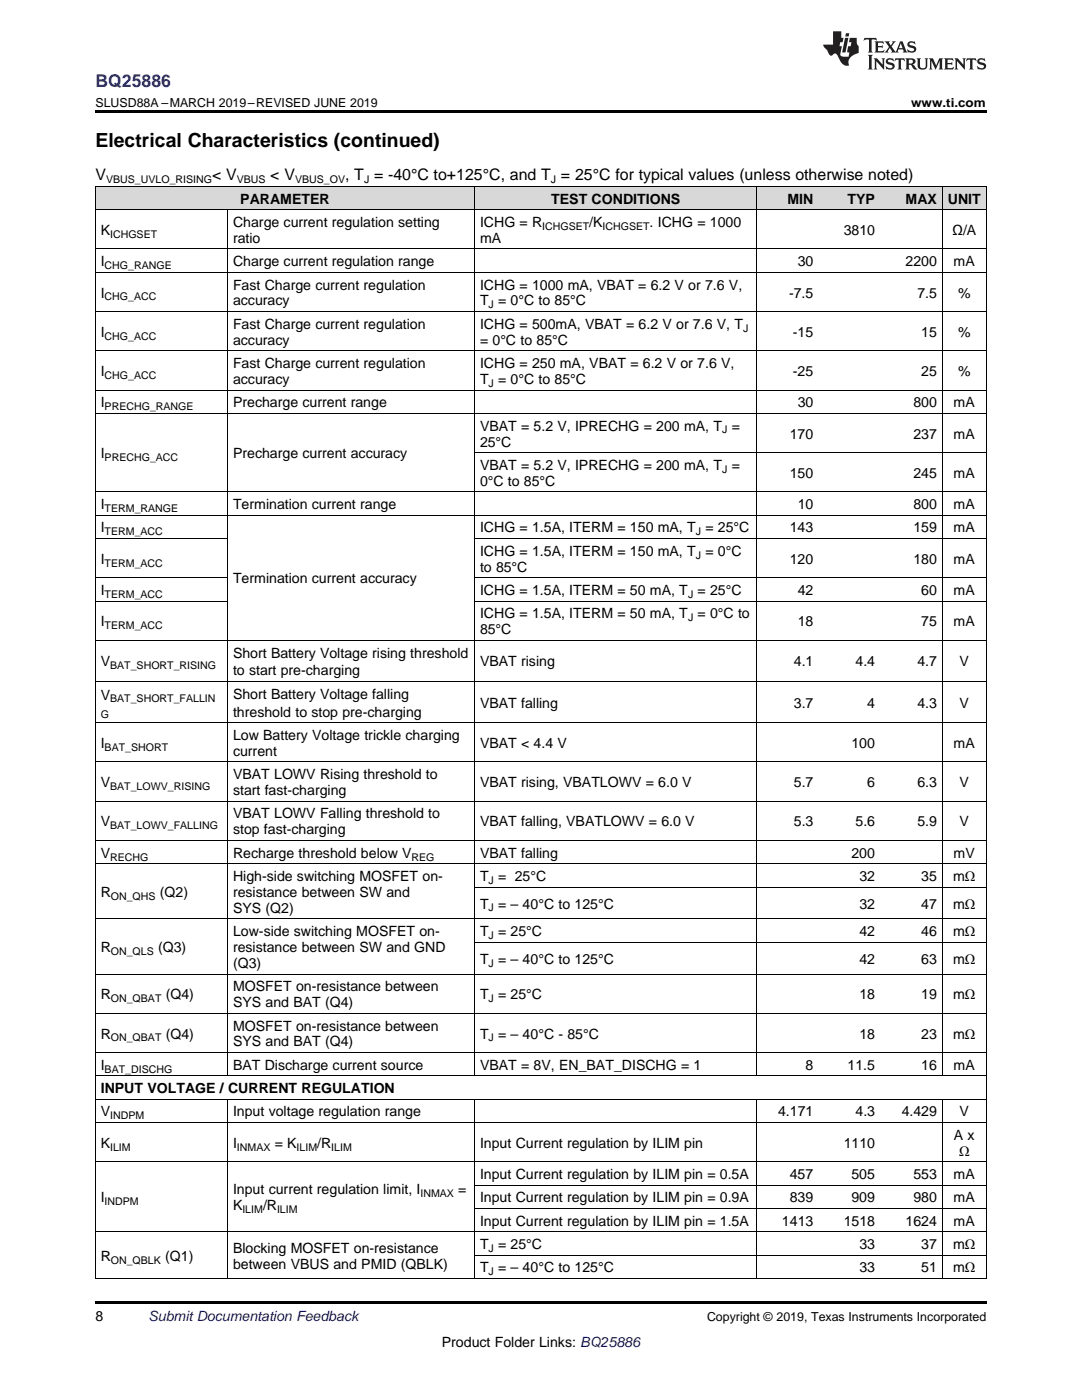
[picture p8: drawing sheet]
<svg xmlns="http://www.w3.org/2000/svg" width="216mm" height="279mm" viewBox="0 0 216 279" stroke-linecap="round" stroke-linejoin="round" font-family="sans-serif">
<defs><g id="words">
<text font-size="3.9" x="19" y="29.3">Electrical Characteristics (continued)</text>
<text font-size="3.5" fill="#00f" x="19" y="17.3">BQ25886</text>
<g font-size="3.2">
<text x="19" y="36">V</text>
<text x="42.3" y="36">&lt; V</text>
<text x="53.9" y="36">&lt; V</text>
<text x="68.9" y="36">, T = -40°C to+125°C, and T = 25°C for typical values (unless otherwise noted)</text>
</g>
<g font-size="2.8">
<text x="47.9" y="40.6">PARAMETER</text>
<text x="110" y="40.6">TEST CONDITIONS</text>
<text x="157.1" y="40.6">MIN</text>
<text x="169.1" y="40.6">TYP</text>
<text x="180.7" y="40.6">MAX</text>
<text x="189.1" y="40.6">UNIT</text>
<text x="20.1" y="46.9">K</text>
<text x="46.5" y="45.3">Charge current regulation setting</text>
<text x="95.8" y="45.3">ICHG = R</text>
<text x="117.6" y="45.3">/K</text>
<text x="129.6" y="45.3">. ICHG = 1000</text>
<text x="168.3" y="46.9">3810</text>
<text x="190" y="46.9">Ω/A</text>
<text x="20.1" y="53.1">I</text>
<text x="46.5" y="48.5">ratio</text>
<text x="46.5" y="53.1">Charge current regulation range</text>
<text x="95.8" y="48.5">mA</text>
<text x="159.2" y="53.1">30</text>
<text x="180.7" y="53.1">2200</text>
<text x="190.3" y="53.1">mA</text>
<text x="20.1" y="59.4">I</text>
<text x="46.5" y="57.8">Fast Charge current regulation</text>
<text x="95.8" y="57.8">ICHG = 1000 mA, VBAT = 6.2 V or 7.6 V,</text>
<text x="157.4" y="59.4">-7.5</text>
<text x="183.1" y="59.4">7.5</text>
<text x="191.2" y="59.4">%</text>
<text x="46.5" y="61">accuracy</text>
<text x="46.5" y="65.6">Fast Charge current regulation</text>
<text x="95.8" y="61">T = 0°C to 85°C</text>
<text x="95.8" y="65.6">ICHG = 500mA, VBAT = 6.2 V or 7.6 V, T</text>
<text x="20.1" y="67.2">I</text>
<text x="46.5" y="68.8">accuracy</text>
<text x="95.8" y="68.8">= 0°C to 85°C</text>
<text x="158.2" y="67.2">-15</text>
<text x="183.8" y="67.2">15</text>
<text x="191.2" y="67.2">%</text>
<text x="20.1" y="75">I</text>
<text x="46.5" y="73.4">Fast Charge current regulation</text>
<text x="46.5" y="76.6">accuracy</text>
<text x="95.8" y="73.4">ICHG = 250 mA, VBAT = 6.2 V or 7.6 V,</text>
<text x="95.8" y="76.6">T = 0°C to 85°C</text>
<text x="158.2" y="75">-25</text>
<text x="183.8" y="75">25</text>
<text x="191.2" y="75">%</text>
<text x="20.1" y="81.3">I</text>
<text x="46.5" y="81.3">Precharge current range</text>
<text x="159.2" y="81.3">30</text>
<text x="182.2" y="81.3">800</text>
<text x="190.3" y="81.3">mA</text>
<text x="95.8" y="85.9">VBAT = 5.2 V, IPRECHG = 200 mA, T =</text>
<text x="95.8" y="89.1">25°C</text>
<text x="157.6" y="87.5">170</text>
<text x="182.2" y="87.5">237</text>
<text x="190.3" y="87.5">mA</text>
<text x="20.1" y="91.4">I</text>
<text x="46.5" y="91.4">Precharge current accuracy</text>
<text x="95.8" y="93.8">VBAT = 5.2 V, IPRECHG = 200 mA, T =</text>
<text x="157.6" y="95.4">150</text>
<text x="182.2" y="95.4">245</text>
<text x="190.3" y="95.4">mA</text>
<text x="20.1" y="101.6">I</text>
<text x="46.5" y="101.6">Termination current range</text>
<text x="95.8" y="96.9">0°C to 85°C</text>
<text x="159.2" y="101.6">10</text>
<text x="182.2" y="101.6">800</text>
<text x="190.3" y="101.6">mA</text>
<text x="20.1" y="106.3">I</text>
<text x="95.8" y="106.3">ICHG = 1.5A, ITERM = 150 mA, T = 25°C</text>
<text x="157.6" y="106.3">143</text>
<text x="182.2" y="106.3">159</text>
<text x="190.3" y="106.3">mA</text>
<text x="20.1" y="112.5">I</text>
<text x="95.8" y="110.9">ICHG = 1.5A, ITERM = 150 mA, T = 0°C</text>
<text x="157.6" y="112.5">120</text>
<text x="182.2" y="112.5">180</text>
<text x="190.3" y="112.5">mA</text>
<text x="20.1" y="118.7">I</text>
<text x="46.5" y="116.4">Termination current accuracy</text>
<text x="95.8" y="114.1">to 85°C</text>
<text x="95.8" y="118.7">ICHG = 1.5A, ITERM = 50 mA, T = 25°C</text>
<text x="159.2" y="118.7">42</text>
<text x="183.8" y="118.7">60</text>
<text x="190.3" y="118.7">mA</text>
<text x="20.1" y="125">I</text>
<text x="95.8" y="123.4">ICHG = 1.5A, ITERM = 50 mA, T = 0°C to</text>
<text x="159.2" y="125">18</text>
<text x="183.8" y="125">75</text>
<text x="190.3" y="125">mA</text>
<text x="46.5" y="131.2">Short Battery Voltage rising threshold</text>
<text x="95.8" y="126.6">85°C</text>
<text x="20.1" y="133">V</text>
<text x="46.5" y="134.8">to start pre-charging</text>
<text x="95.8" y="133">VBAT rising</text>
<text x="158.4" y="133">4.1</text>
<text x="170.7" y="133">4.4</text>
<text x="183.1" y="133">4.7</text>
<text x="191.5" y="133">V</text>
<text x="20.1" y="139.6">V</text>
<text x="46.5" y="139.5">Short Battery Voltage falling</text>
<text x="46.5" y="143">threshold to stop pre-charging</text>
<text x="95.8" y="141.2">VBAT falling</text>
<text x="158.4" y="141.2">3.7</text>
<text x="173" y="141.2">4</text>
<text x="183.1" y="141.2">4.3</text>
<text x="191.5" y="141.2">V</text>
<text x="20.1" y="149.3">I</text>
<text x="46.5" y="147.7">Low Battery Voltage trickle charging</text>
<text x="95.8" y="149.3">VBAT &lt; 4.4 V</text>
<text x="169.9" y="149.3">100</text>
<text x="190.3" y="149.3">mA</text>
<text x="46.5" y="150.8">current</text>
<text x="46.5" y="155.5">VBAT LOWV Rising threshold to</text>
<text x="20.1" y="157.1">V</text>
<text x="46.5" y="158.7">start fast-charging</text>
<text x="95.8" y="157.1">VBAT rising, VBATLOWV = 6.0 V</text>
<text x="158.4" y="157.1">5.7</text>
<text x="173" y="157.1">6</text>
<text x="183.1" y="157.1">6.3</text>
<text x="191.5" y="157.1">V</text>
<text x="20.1" y="164.9">V</text>
<text x="46.5" y="163.3">VBAT LOWV Falling threshold to</text>
<text x="46.5" y="166.5">stop fast-charging</text>
<text x="95.8" y="164.9">VBAT falling, VBATLOWV = 6.0 V</text>
<text x="158.4" y="164.9">5.3</text>
<text x="170.7" y="164.9">5.6</text>
<text x="183.1" y="164.9">5.9</text>
<text x="191.5" y="164.9">V</text>
<text x="20.1" y="171.2">V</text>
<text x="46.5" y="171.2">Recharge threshold below V</text>
<text x="95.8" y="171.2">VBAT falling</text>
<text x="169.9" y="171.2">200</text>
<text x="190.3" y="171.2">mV</text>
<text x="20.1" y="179">R</text>
<text x="31.9" y="179">(Q2)</text>
<text x="46.5" y="175.8">High-side switching MOSFET on-</text>
<text x="46.5" y="179">resistance between SW and</text>
<text x="95.8" y="175.8">T = 25°C</text>
<text x="171.5" y="175.8">32</text>
<text x="183.8" y="175.8">35</text>
<text x="190.2" y="175.8">mΩ</text>
<text x="46.5" y="182.2">SYS (Q2)</text>
<text x="95.8" y="181.3">T = – 40°C to 125°C</text>
<text x="171.5" y="181.3">32</text>
<text x="183.8" y="181.3">47</text>
<text x="190.2" y="181.3">mΩ</text>
<text x="20.1" y="190">R</text>
<text x="31.5" y="190">(Q3)</text>
<text x="46.5" y="186.8">Low-side switching MOSFET on-</text>
<text x="46.5" y="190">resistance between SW and GND</text>
<text x="95.8" y="186.8">T = 25°C</text>
<text x="171.5" y="186.8">42</text>
<text x="183.8" y="186.8">46</text>
<text x="190.2" y="186.8">mΩ</text>
<text x="46.5" y="193.2">(Q3)</text>
<text x="46.5" y="197.8">MOSFET on-resistance between</text>
<text x="95.8" y="192.3">T = – 40°C to 125°C</text>
<text x="171.5" y="192.3">42</text>
<text x="183.8" y="192.3">63</text>
<text x="190.2" y="192.3">mΩ</text>
<text x="20.1" y="199.4">R</text>
<text x="33.1" y="199.4">(Q4)</text>
<text x="46.5" y="201">SYS and BAT (Q4)</text>
<text x="95.8" y="199.4">T = 25°C</text>
<text x="171.5" y="199.4">18</text>
<text x="183.8" y="199.4">19</text>
<text x="190.2" y="199.4">mΩ</text>
<text x="20.1" y="207.3">R</text>
<text x="33.1" y="207.3">(Q4)</text>
<text x="46.5" y="205.7">MOSFET on-resistance between</text>
<text x="46.5" y="208.8">SYS and BAT (Q4)</text>
<text x="95.8" y="207.3">T = – 40°C - 85°C</text>
<text x="171.5" y="207.3">18</text>
<text x="183.8" y="207.3">23</text>
<text x="190.2" y="207.3">mΩ</text>
<text x="20.1" y="213.5">I</text>
<text x="46.5" y="213.5">BAT Discharge current source</text>
<text x="95.8" y="213.5">VBAT = 8V, EN_BAT_DISCHG = 1</text>
<text x="160.7" y="213.5">8</text>
<text x="169.1" y="213.5">11.5</text>
<text x="183.8" y="213.5">16</text>
<text x="190.3" y="213.5">mA</text>
<text x="20.1" y="218.2">INPUT VOLTAGE / CURRENT REGULATION</text>
<text x="20.1" y="222.8">V</text>
<text x="46.5" y="222.8">Input voltage regulation range</text>
<text x="155.3" y="222.8">4.171</text>
<text x="170.7" y="222.8">4.3</text>
<text x="179.9" y="222.8">4.429</text>
<text x="190.4" y="227.5">A x</text>
<text x="191.5" y="222.8">V</text>
<text x="20.1" y="229.1">K</text>
<text x="46.5" y="229.1">I</text>
<text x="54.8" y="229.1">= K</text>
<text x="63.3" y="229.1">/R</text>
<text x="95.8" y="229.1">Input Current regulation by ILIM pin</text>
<text x="168.3" y="229.1">1110</text>
<text x="191.4" y="230.6">Ω</text>
<text x="20.1" y="240">I</text>
<text x="46.5" y="238.4">Input current regulation limit, I</text>
<text x="91.4" y="238.4">=</text>
<text x="95.8" y="235.3">Input Current regulation by ILIM pin = 0.5A</text>
<text x="95.8" y="240">Input Current regulation by ILIM pin = 0.9A</text>
<text x="157.6" y="235.3">457</text>
<text x="157.6" y="240">839</text>
<text x="169.9" y="235.3">505</text>
<text x="169.9" y="240">909</text>
<text x="182.2" y="235.3">553</text>
<text x="182.2" y="240">980</text>
<text x="190.3" y="235.3">mA</text>
<text x="190.3" y="240">mA</text>
<text x="46.5" y="241.5">K</text>
<text x="52.5" y="241.5">/R</text>
<text x="95.8" y="244.6">Input Current regulation by ILIM pin = 1.5A</text>
<text x="156" y="244.6">1413</text>
<text x="168.3" y="244.6">1518</text>
<text x="180.7" y="244.6">1624</text>
<text x="190.3" y="244.6">mA</text>
<text x="20.1" y="251.6">R</text>
<text x="33" y="251.6">(Q1)</text>
<text x="46.5" y="250">Blocking MOSFET on-resistance</text>
<text x="95.8" y="249.3">T = 25°C</text>
<text x="171.5" y="249.3">33</text>
<text x="183.8" y="249.3">37</text>
<text x="190.2" y="249.3">mΩ</text>
<text x="46.5" y="253.2">between VBUS and PMID (QBLK)</text>
<text x="95.8" y="253.9">T = – 40°C to 125°C</text>
<text x="171.5" y="253.9">33</text>
<text x="183.8" y="253.9">51</text>
<text x="190.2" y="253.9">mΩ</text>
<text x="19" y="263.6">8</text>
<text x="88.2" y="268.9">Product Folder Links: BQ25886</text>
</g>
<text font-size="2.8" fill="#0000c8" x="29.6" y="263.6">Submit Documentation Feedback</text>
<g font-size="2.5">
<text x="19" y="21.4">SLUSD88A –MARCH 2019–REVISED JUNE 2019</text>
<text x="181.8" y="21.4">www.ti.com</text>
<text x="141.1" y="263.6">Copyright © 2019, Texas Instruments Incorporated</text>
</g>
<g font-size="2.1">
<text x="21.2" y="36.6">VBUS_UVLO_RISING</text>
<text x="47.2" y="36.6">VBUS</text>
<text x="58.9" y="36.6">VBUS_OV</text>
<text x="72.6" y="36.6">J</text>
<text x="109.9" y="36.6">J</text>
<text x="22" y="47.4">ICHGSET</text>
<text x="108.2" y="45.9">ICHGSET</text>
<text x="120.2" y="45.9">ICHGSET</text>
<text x="20.9" y="53.7">CHG_RANGE</text>
<text x="20.9" y="59.9">CHG_ACC</text>
<text x="97.5" y="61.5">J</text>
<text x="20.9" y="67.8">CHG_ACC</text>
<text x="148.3" y="66.2">J</text>
<text x="20.9" y="75.6">CHG_ACC</text>
<text x="97.5" y="77.2">J</text>
<text x="20.9" y="81.8">PRECHG_RANGE</text>
<text x="144.1" y="86.5">J</text>
<text x="20.9" y="92">PRECHG_ACC</text>
<text x="144.1" y="94.3">J</text>
<text x="20.9" y="102.2">TERM_RANGE</text>
<text x="20.9" y="106.8">TERM_ACC</text>
<text x="138.8" y="106.8">J</text>
<text x="20.9" y="113.1">TERM_ACC</text>
<text x="138.8" y="111.5">J</text>
<text x="20.9" y="119.3">TERM_ACC</text>
<text x="137.3" y="119.3">J</text>
<text x="20.9" y="125.6">TERM_ACC</text>
<text x="137.3" y="124">J</text>
<text x="22" y="133.6">BAT_SHORT_RISING</text>
<text x="20.1" y="143.4">G</text>
<text x="22" y="140.2">BAT_SHORT_FALLIN</text>
<text x="20.9" y="149.8">BAT_SHORT</text>
<text x="22" y="157.7">BAT_LOWV_RISING</text>
<text x="22" y="165.5">BAT_LOWV_FALLING</text>
<text x="22" y="171.7">RECHG</text>
<text x="82.1" y="171.7">REG</text>
<text x="22.1" y="179.6">ON_QHS</text>
<text x="97.5" y="176.4">J</text>
<text x="97.5" y="181.9">J</text>
<text x="22.1" y="190.6">ON_QLS</text>
<text x="97.5" y="187.4">J</text>
<text x="97.5" y="192.9">J</text>
<text x="22.1" y="200">ON_QBAT</text>
<text x="97.5" y="200">J</text>
<text x="22.1" y="207.8">ON_QBAT</text>
<text x="97.5" y="207.8">J</text>
<text x="20.9" y="214.1">BAT_DISCHG</text>
<text x="22" y="223.4">INDPM</text>
<text x="22" y="229.6">ILIM</text>
<text x="47.3" y="229.6">INMAX</text>
<text x="59.2" y="229.6">ILIM</text>
<text x="66.1" y="229.6">ILIM</text>
<text x="83.9" y="238.9">INMAX</text>
<text x="20.9" y="240.5">INDPM</text>
<text x="48.4" y="242.1">ILIM</text>
<text x="55.3" y="242.1">ILIM</text>
<text x="97.5" y="249.8">J</text>
<text x="22.1" y="252.2">ON_QBLK</text>
<text x="97.5" y="254.5">J</text>
</g>
</g></defs>
<g fill="#d8d8d8">
<path d="M19 37.3h26.4v4.6h-26.4z"/>
<path d="M45.4 37.3h49.3v4.6h-49.3z"/>
<path d="M94.7 37.3h56.4v4.6h-56.4z"/>
<path d="M151.1 37.3h12.3v4.6h-12.3z"/>
<path d="M163.4 37.3h12.3v4.6h-12.3z"/>
<path d="M175.7 37.3h12.3v4.6h-12.3z"/>
<path d="M188 37.3h8.8v4.6h-8.8z"/>
</g>
<path d="M19 22h177.8v.5h-177.8zM19 259.7h177.8v.5h-177.8z" fill="#000"/>
<g fill="none" stroke="#000" stroke-width=".2">
<path d="M19 37.2h177.8M19.1 37.2v218M94.7 37.2v177.6M151 37.2v177.6M188 37.2v177.6M196.8 37.2v218M19 54.3h177.8M19 49.7h177.8M19 41.9h177.8M45.4 41.9v172.9M19 77.8h177.8M19 70h177.8"/>
<path d="M19 62.2h177.8M19 98.2h177.8M19 82.5h177.8M94.7 90.3h102.1M19 120h26.4M19 115.3h26.4M19 107.5h26.4M19 102.8h177.8M94.7 120h102.1M94.7 115.3h102.1M94.7 107.5h102.1M19 136h177.8"/>
<path d="M19 127.8h177.8M19 159.9h177.8M19 152.1h177.8M19 144.2h177.8M19 172.4h177.8M19 167.7h177.8M94.7 177h102.1M19 194.4h177.8M19 183.4h177.8M94.7 188h102.1M19 219.4h177.8M19 214.7h177.8"/>
<path d="M19 210.1h177.8M19 202.2h177.8M45.4 219.4v35.8M94.7 219.4v35.8M151 219.4v35.8M188 219.4v35.8M19 231.9h177.8M19 224h177.8M94.7 236.5h102.1M19 255.1h177.8M19 245.8h177.8M94.7 250.5h102.1"/>
<path d="M94.7 241.2h102.1"/>
</g>
<g fill="#231f20">
<path d="M172.5 7.6l-.1 .5 .4-.2h.6v.1v2.1l-.2 .4h.9l-.2-.4v-2.1l.1-.1h.5l.5 .2-.2-.5zM174.5 8.3l.2 .3v1.5l-.2 .4h1.8l.2-.6a1.04 1.04 0 0 1-1.3 .2v-.7h.6l.3 .2v-.6l-.3 .2h-.6v-.6l.8-.1 .4 .3-.2-.5zM176.5 8.3l.9 1.1-.9 1.1h.8l-.2-.2 .4-.7 .5 .7-.2 .2h1.5l-.2-.2 .2-.4h.9l.1 .4-.2 .2h1l-.3-.3-.7-1.9h-.5l-.9 2-.8-1 .9-1h-.8l.1 .3-.4 .5-.3-.6 .1-.2zM179.7 8.6l.4 1h-.7zM181.3 8.4a.63 .63 0 0 0-.2 .7 .63 .63 0 0 0 .6 .4l.6 .2 .1 .2a.75 .75 0 0 1-.7 .4 .75 .75 0 0 1-.6-.5l.1 .7 .1-.1a1.11 1.11 0 0 0 1.5-.6 1.13 1.13 0 0 0-1.2-.8l-.1-.4a1.04 1.04 0 0 1 1.2 .2l-.2-.5-.2 .1-.4-.2zM173.2 10.9l.2 .4v2.2l-.2 .4h1l-.3-.4v-2.2l.3-.4zM174.3 11.6l.3 .4v1.5l-.3 .4h.8l-.2-.4v-1.3l1.5 1.7v-1.9l.2-.4h-.7l.2 .4v.9l-1.1-1.3zM177 11.8a.62 .62 0 0 0-.2 .7 .62 .62 0 0 0 .6 .4l.6 .1 .1 .3a.76 .76 0 0 1-.7 .3 .76 .76 0 0 1-.7-.4l.2 .7 .1-.1a1.11 1.11 0 0 0 1.5-.6 1.13 1.13 0 0 0-1.2-.8l-.1-.4a1.04 1.04 0 0 1 1.2 .2l-.2-.6-.2 .1-.5-.1zM178.7 11.6l-.2 .6a.61 .61 0 0 1 .8-.3v1.6l-.2 .4h.9l-.2-.4v-1.6a.63 .63 0 0 1 .7 .3l-.1-.6zM180.6 11.6l.3 .4v1.5l-.3 .4h1l-.2-.2-.1-.8 .6 .2a.76 .76 0 0 0 1.2 .7l-1-1a.58 .58 0 0 0 .6-.5 .58 .58 0 0 0-.5-.6zM181.4 11.9h.1a.45 .45 0 0 1 .5 .1 .45 .45 0 0 1 .1 .5l-.8 .2zM182.9 11.6l.2 .2a2.17 2.17 0 0 0 .3 1.9 .99 .99 0 0 0 1.6-.6v-1.1l.2-.4h-.7l.2 .2a1.92 1.92 0 0 1-.2 1.8 .6 .6 0 0 1-.9-.5v-1.1l.2-.4zM185.4 11.6l.2 .4v1.5l-.2 .4h.7l-.2-.4v-1.4l.8 1.8 .8-1.8v1.4l-.2 .4h.9l-.2-.4v-1.5l.2-.4h-.8l-.6 1.5-.6-1.5zM188.4 11.6l.2 .4v1.5l-.2 .4h1.8l.1-.6a1.04 1.04 0 0 1-1.2 .1v-.6h.5l.4 .2v-.6l-.4 .2h-.5v-.7h.8l.3 .3-.1-.6zM190.5 11.6l.2 .4v1.5l-.2 .4h.7l-.2-.4v-1.3l1.5 1.7v-1.9l.2-.4h-.7l.2 .4v.9l-1.1-1.3zM192.9 11.6l-.1 .6a.61 .61 0 0 1 .7-.3l.1 1.6-.3 .4h1l-.3-.4 .1-1.6a.63 .63 0 0 1 .7 .3l-.1-.6zM195.2 11.8a.62 .62 0 0 0-.2 .7 .62 .62 0 0 0 .6 .4l.6 .1 .1 .3a.76 .76 0 0 1-.7 .3 .76 .76 0 0 1-.6-.4l.1 .7 .1-.1a1.11 1.11 0 0 0 1.6-.6 1.13 1.13 0 0 0-1.3-.8l-.1-.4a1.04 1.04 0 0 1 1.2 .2l-.1-.6-.2 .1-.5-.1z"/>
<path d="M166.2 6.3v2.6h-1.9v.4l.8 .9a.91 .91 0 0 0 1 .8 .56 .56 0 0 1 .5-.3 .56 .56 0 0 1 .5 .3l.4 .8a1.53 1.53 0 0 0 1.9 1.2 1.54 1.54 0 0 1 1-2.1l.9-.3v-1.4a1.52 1.52 0 0 1-.4-1.6h-1.3l-.2 .8h.5l-.2 .8h-.5l-.1 1v.2l.4 .1-.2 .8a1.93 1.93 0 0 1-1.6-.3l.3-1.8h-.5l.2-.8h.4l.2-.8h-.4v-1.3zM168.6 7.6l-.6 2.9h.7l.6-2.9zM168.8 6.6l-.1 .7h.6l.2-.7z"/>
</g>
<use href="#words"/>
</svg>
